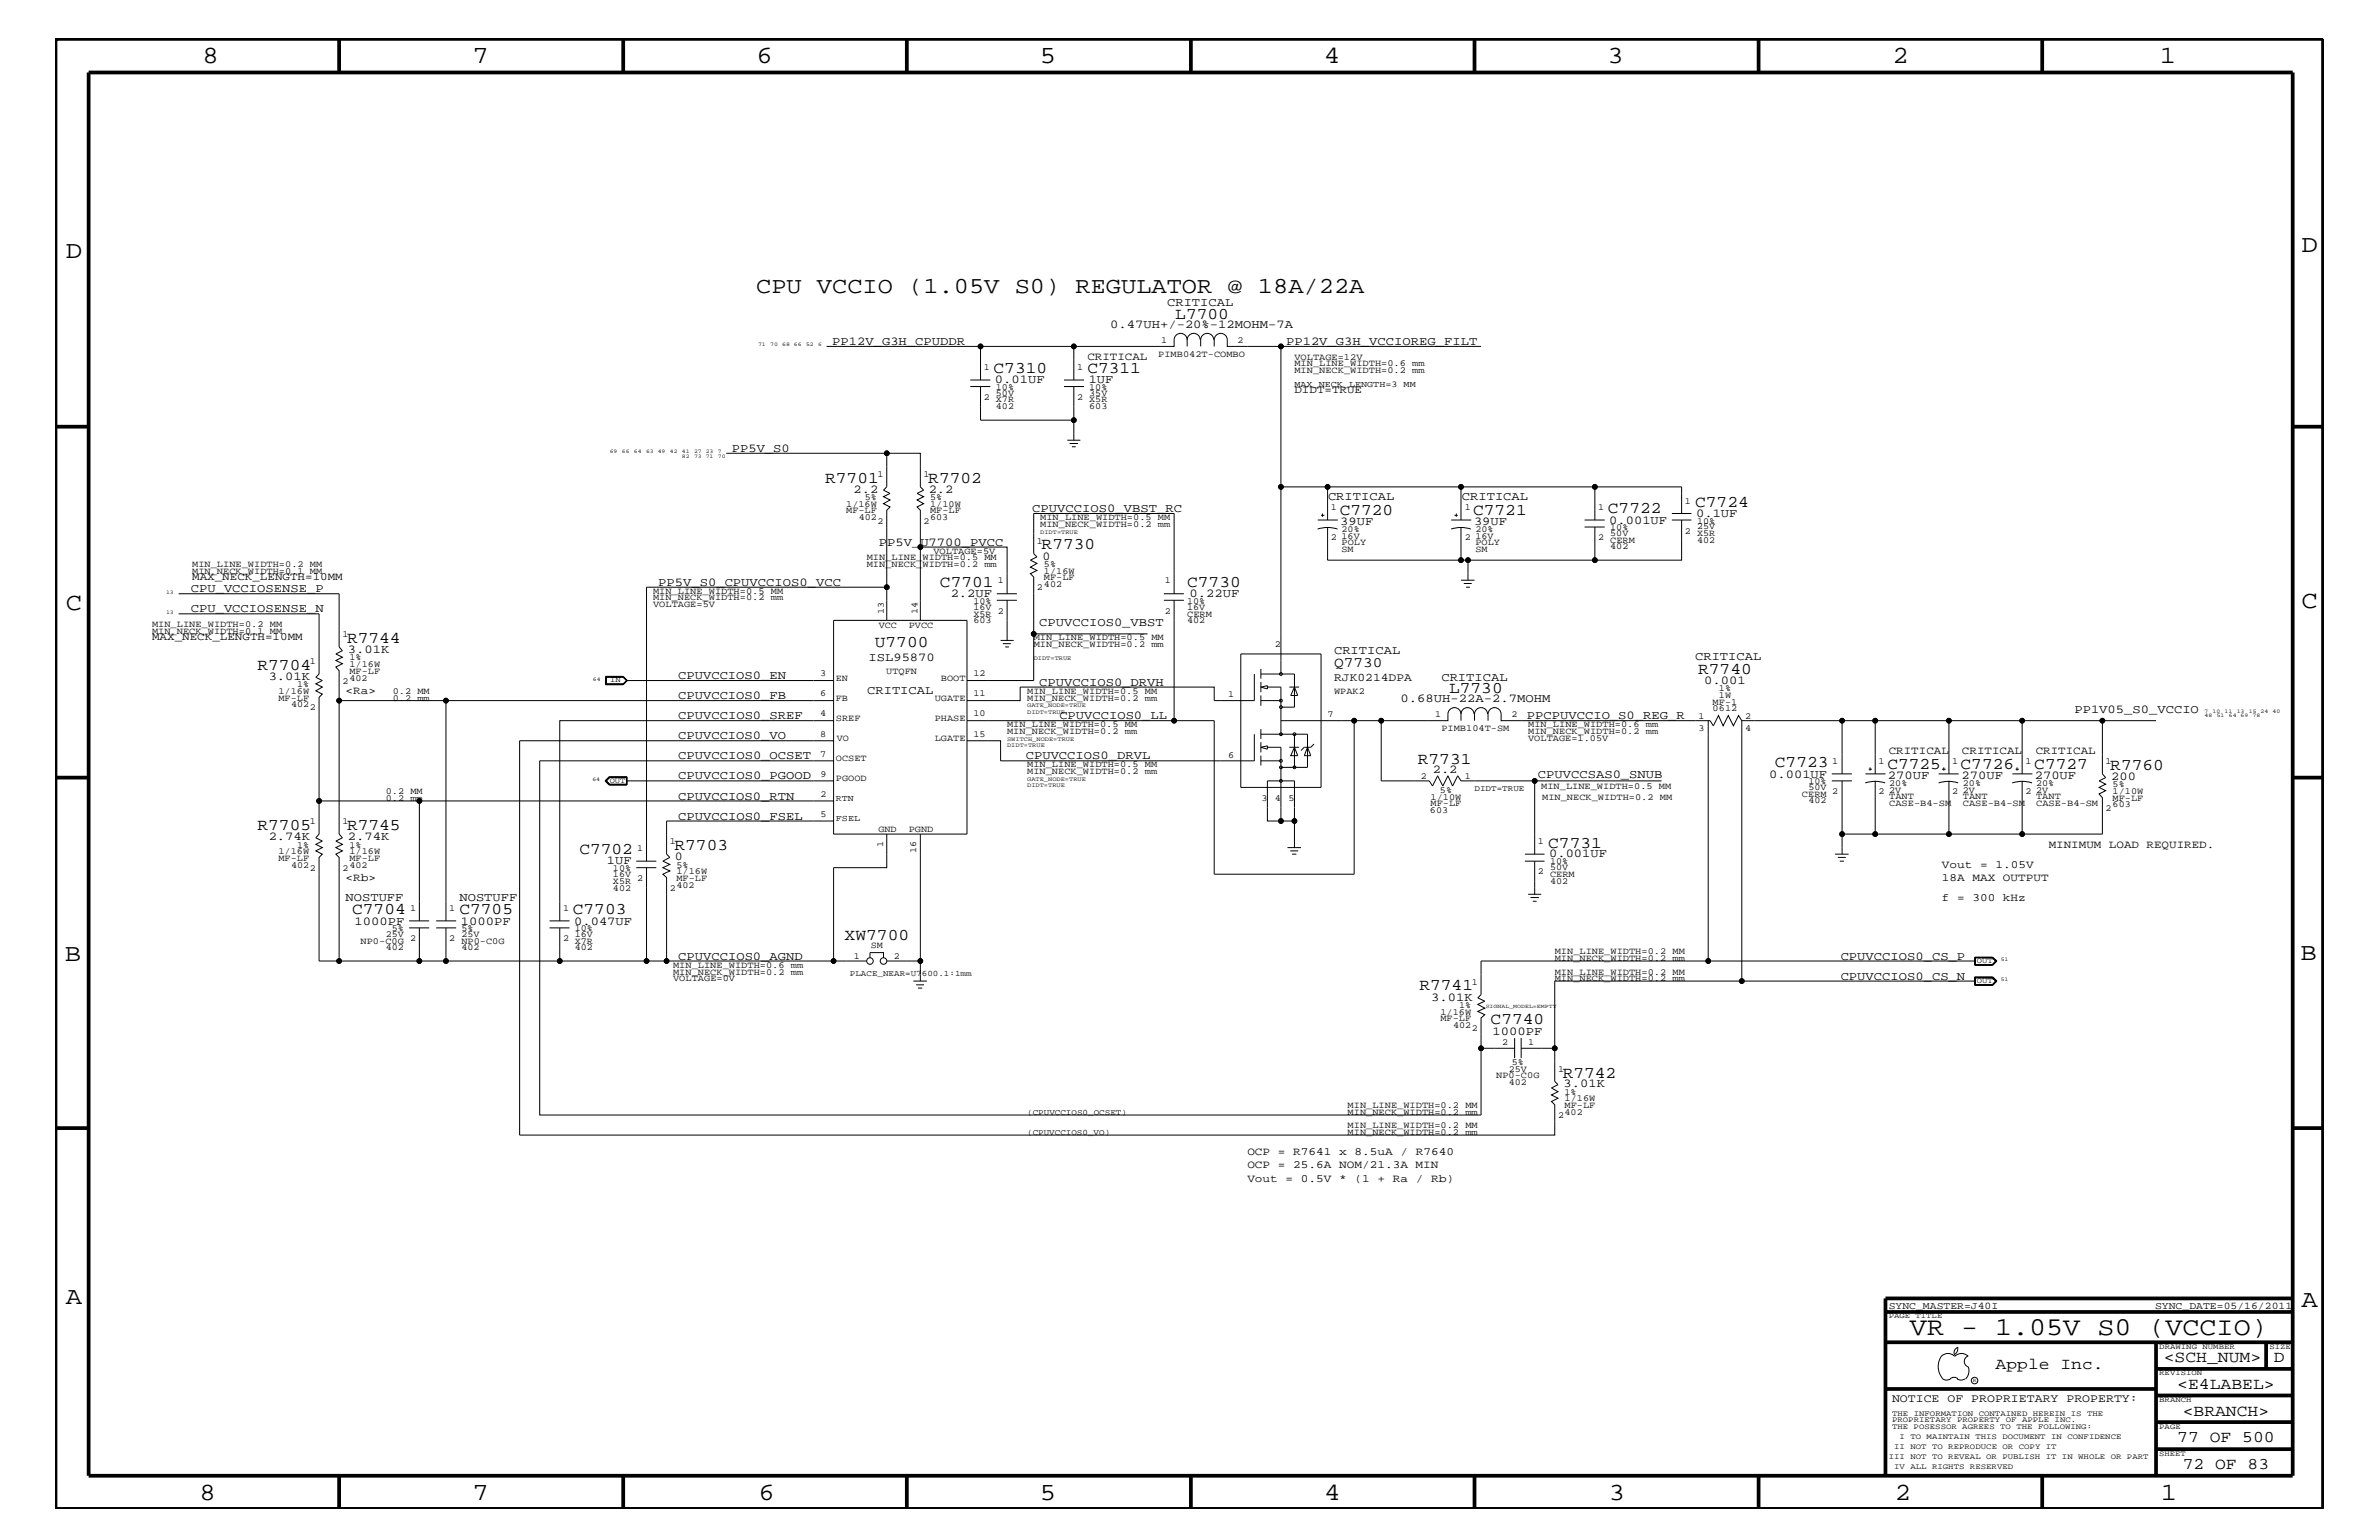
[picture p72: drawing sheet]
<svg xmlns="http://www.w3.org/2000/svg" width="432mm" height="279mm" viewBox="0 0 432 279" stroke-linecap="round" stroke-linejoin="round" font-family="sans-serif">
<defs><g id="words">
<text font-size="4.7" x="346.7" y="242.3">VR - 1.05V S0 (VCCIO)</text>
<g font-size="4.5">
<text x="36.7" y="11.5">8</text>
<text x="85.8" y="11.5">7</text>
<text x="137.3" y="11.5">6</text>
<text x="188.7" y="11.5">5</text>
<text x="240.3" y="11.5">4</text>
<text x="291.8" y="11.5">3</text>
<text x="343.5" y="11.5">2</text>
<text x="392" y="11.5">1</text>
<text x="11.9" y="46.8">D</text>
<text x="417.7" y="45.7">D</text>
<text x="11.9" y="110.6">C</text>
<text x="417.7" y="110.3">C</text>
<text x="11.8" y="174.3">B</text>
<text x="417.6" y="174.2">B</text>
<text x="11.9" y="236.7">A</text>
<text x="417.7" y="237.1">A</text>
<text x="36.2" y="272.1">8</text>
<text x="85.8" y="272.1">7</text>
<text x="137.7" y="272.1">6</text>
<text x="188.7" y="272.1">5</text>
<text x="240.4" y="272.1">4</text>
<text x="292" y="272.1">3</text>
<text x="343.9" y="272.1">2</text>
<text x="392.2" y="272.1">1</text>
</g>
<text font-size="4.1" x="137.2" y="53.2">CPU VCCIO (1.05V S0) REGULATOR @ 18A/22A</text>
<g font-size="3">
<text x="213.3" y="57.9">L7700</text>
<text x="180.3" y="67.7">C7310</text>
<text x="197.4" y="67.7">C7311</text>
<text x="149.8" y="87.6">R7701</text>
<text x="168.5" y="87.6">R7702</text>
<text x="243.2" y="93.5">C7720</text>
<text x="267.4" y="93.5">C7721</text>
<text x="291.8" y="93.2">C7722</text>
<text x="307.7" y="92">C7724</text>
<text x="189.1" y="99.7">R7730</text>
<text x="170.6" y="106.5">C7701</text>
<text x="215.5" y="106.5">C7730</text>
<text x="63" y="116.7">R7744</text>
<text x="158.8" y="117.4">U7700</text>
<text x="46.7" y="121.5">R7704</text>
<text x="263" y="125.8">L7730</text>
<text x="308.2" y="122.4">R7740</text>
<text x="257.3" y="138.6">R7731</text>
<text x="322.2" y="139.2">C7723</text>
<text x="342.6" y="139.6">C7725</text>
<text x="355.9" y="139.6">C7726</text>
<text x="369.2" y="139.6">C7727</text>
<text x="383" y="139.7">R7760</text>
<text x="46.7" y="150.7">R7705</text>
<text x="63" y="150.7">R7745</text>
<text x="105.2" y="155">C7702</text>
<text x="122.4" y="154.3">R7703</text>
<text x="281" y="153.8">C7731</text>
<text x="63.9" y="165.9">C7704</text>
<text x="83.4" y="165.9">C7705</text>
<text x="104" y="165.9">C7703</text>
<text x="153.3" y="170.6">XW7700</text>
<text x="257.6" y="179.7">R7741</text>
<text x="270.6" y="185.9">C7740</text>
<text x="283.6" y="195.5">R7742</text>
<text x="362.2" y="248.4">Apple Inc.</text>
<text x="392.7" y="247.1">&lt;SCH_NUM&gt;</text>
<text x="395.2" y="252">&lt;E4LABEL&gt;</text>
<text x="412.7" y="247.1">D</text>
<text x="396.2" y="256.8">&lt;BRANCH&gt;</text>
<text x="395.2" y="261.6">77 OF 500</text>
<text x="396.2" y="266.6">72 OF 83</text>
</g>
<text font-size="2.6" x="242.1" y="121">Q7730</text>
<g font-size="2.2">
<text x="201.5" y="59.5">0.47UH+/-20%-12MOHM-7A</text>
<text x="211.8" y="55.6">CRITICAL</text>
<text x="151" y="62.6">PP12V_G3H_CPUDDR</text>
<text x="233.4" y="62.6">PP12V_G3H_VCCIOREG_FILT</text>
<text x="180.6" y="69.5">0.01UF</text>
<text x="197.6" y="69.5">1UF</text>
<text x="132.8" y="82">PP5V_S0</text>
<text x="154.9" y="89.4">2.2</text>
<text x="168.6" y="89.4">2.2</text>
<text x="187.4" y="92.9">CPUVCCIOS0_VBST_RC</text>
<text x="241" y="90.7">CRITICAL</text>
<text x="243.2" y="95.2">39UF</text>
<text x="265.3" y="90.7">CRITICAL</text>
<text x="267.5" y="95.2">39UF</text>
<text x="292.1" y="95">0.001UF</text>
<text x="307.8" y="93.8">0.1UF</text>
<text x="159.5" y="99">PP5V_U7700_PVCC</text>
<text x="189.2" y="101.5">0</text>
<text x="34.6" y="107.5">CPU_VCCIOSENSE_P</text>
<text x="119.5" y="106.3">PP5V_S0_CPUVCCIOS0_VCC</text>
<text x="34.6" y="111.1">CPU_VCCIOSENSE_N</text>
<text x="172.6" y="108.3">2.2UF</text>
<text x="188.6" y="113.6">CPUVCCIOS0_VBST</text>
<text x="215.9" y="108.3">0.22UF</text>
<text x="63.2" y="118.5">3.01K</text>
<text x="242.1" y="118.6">CRITICAL</text>
<text x="307.7" y="119.8">CRITICAL</text>
<text x="48.8" y="123.4">3.01K</text>
<text x="123.1" y="123.2">CPUVCCIOS0_EN</text>
<text x="157.4" y="125.9">CRITICAL</text>
<text x="157.6" y="120">ISL95870</text>
<text x="188.6" y="124.4">CPUVCCIOS0_DRVH</text>
<text x="261.6" y="123.5">CRITICAL</text>
<text x="309.3" y="124.1">0.001</text>
<text x="123.1" y="126.9">CPUVCCIOS0_FB</text>
<text x="123.1" y="130.5">CPUVCCIOS0_SREF</text>
<text x="192.3" y="130.5">CPUVCCIOS0_LL</text>
<text x="254.2" y="127.5">0.68UH-22A-2.7MOHM</text>
<text x="277.1" y="130.5">PPCPUVCCIO_S0_REG_R</text>
<text x="376.5" y="129.3">PP1V05_S0_VCCIO</text>
<text x="123.1" y="134.1">CPUVCCIOS0_VO</text>
<text x="123.1" y="137.8">CPUVCCIOS0_OCSET</text>
<text x="186.2" y="137.8">CPUVCCIOS0_DRVL</text>
<text x="123.1" y="141.4">CPUVCCIOS0_PGOOD</text>
<text x="260.1" y="140.3">2.2</text>
<text x="279.1" y="141.2">CPUVCCSAS0_SNUB</text>
<text x="321.1" y="141.1">0.001UF</text>
<text x="342.6" y="141.3">270UF</text>
<text x="356" y="141.3">270UF</text>
<text x="369.3" y="141.3">270UF</text>
<text x="383.2" y="141.5">200</text>
<text x="123.1" y="145.1">CPUVCCIOS0_RTN</text>
<text x="123.1" y="148.7">CPUVCCIOS0_FSEL</text>
<text x="48.8" y="152.4">2.74K</text>
<text x="63.2" y="152.4">2.74K</text>
<text x="281.2" y="155.6">0.001UF</text>
<text x="110.2" y="156.8">1UF</text>
<text x="122.5" y="156.1">0</text>
<text x="62.7" y="163.5">NOSTUFF</text>
<text x="64.3" y="167.8">1000PF</text>
<text x="83.4" y="163.5">NOSTUFF</text>
<text x="83.7" y="167.8">1000PF</text>
<text x="104.2" y="167.8">0.047UF</text>
<text x="123.1" y="174.2">CPUVCCIOS0_AGND</text>
<text x="334.1" y="177.7">CPUVCCIOS0_CS_N</text>
<text x="334.1" y="174.2">CPUVCCIOS0_CS_P</text>
<text x="259.8" y="181.6">3.01K</text>
<text x="270.9" y="187.7">1000PF</text>
<text x="283.8" y="197.3">3.01K</text>
</g>
<g font-size="2.1">
<text x="242.1" y="123.5">RJK0214DPA</text>
<text x="343.4" y="254.4">NOTICE OF PROPRIETARY PROPERTY:</text>
</g>
<g font-size="2">
<text x="197.4" y="65.3">CRITICAL</text>
<text x="234.9" y="71.3">DIDT=TRUE</text>
<text x="34.9" y="105.3">MAX_NECK_LENGTH=10MM</text>
<text x="27.6" y="116.2">MAX_NECK_LENGTH=10MM</text>
<text x="62.7" y="125.9">&lt;Ra&gt;</text>
<text x="342.8" y="136.8">CRITICAL</text>
<text x="356.1" y="136.8">CRITICAL</text>
<text x="369.5" y="136.8">CRITICAL</text>
<text x="371.9" y="153.8">MINIMUM LOAD REQUIRED.</text>
<text x="62.7" y="159.9">&lt;Rb&gt;</text>
<text x="352.5" y="157.4">Vout = 1.05V</text>
<text x="352.5" y="159.9">18A MAX OUTPUT</text>
<text x="352.5" y="163.5">f = 300 kHz</text>
<text x="226.4" y="209.6">OCP = R7641 x 8.5uA / R7640</text>
<text x="226.4" y="214.4">Vout = 0.5V * (1 + Ra / Rb)</text>
<text x="226.4" y="211.9">OCP = 25.6A NOM/21.3A MIN</text>
</g>
<g font-size="1.9">
<text x="342.8" y="237.4">SYNC_MASTER=J40I</text>
<text x="391.2" y="237.4">SYNC_DATE=05/16/2011</text>
</g>
<g font-size="1.7">
<text x="210.2" y="64.8">PIMB042T-COMBO</text>
<text x="210.7" y="62.3">1</text>
<text x="224.6" y="62.3">2</text>
<text x="234.9" y="65.3">VOLTAGE=12V</text>
<text x="178.6" y="67.1">1</text>
<text x="180.8" y="71.8">50V</text>
<text x="180.8" y="70.7">10%</text>
<text x="195.5" y="67.1">1</text>
<text x="197.7" y="70.7">10%</text>
<text x="197.7" y="71.8">35V</text>
<text x="234.9" y="66.5">MIN_LINE_WIDTH=0.6 mm</text>
<text x="234.9" y="67.7">MIN_NECK_WIDTH=0.2 mm</text>
<text x="178.6" y="72.6">2</text>
<text x="180.8" y="74.3">402</text>
<text x="180.8" y="73">X7R</text>
<text x="195.5" y="72.6">2</text>
<text x="197.7" y="73">X5R</text>
<text x="197.7" y="74.3">603</text>
<text x="159.3" y="86.5">1</text>
<text x="167.6" y="86.5">1</text>
<text x="153.6" y="92">1/16W</text>
<text x="153.6" y="93.2">MF-LF</text>
<text x="155.9" y="94.3">402</text>
<text x="157" y="90.7">5%</text>
<text x="159.3" y="95">2</text>
<text x="167.6" y="95">2</text>
<text x="168.8" y="92">1/10W</text>
<text x="168.8" y="90.7">5%</text>
<text x="168.8" y="94.3">603</text>
<text x="168.8" y="93.2">MF-LF</text>
<text x="188.8" y="95.6">MIN_NECK_WIDTH=0.2 mm</text>
<text x="188.8" y="94.3">MIN_LINE_WIDTH=0.5 MM</text>
<text x="241.6" y="92.6">1</text>
<text x="265.9" y="92.6">1</text>
<text x="290.1" y="92.6">1</text>
<text x="305.8" y="91.4">1</text>
<text x="308" y="95">10%</text>
<text x="157.3" y="101.6">MIN_LINE_WIDTH=0.5 MM</text>
<text x="169.4" y="100.4">VOLTAGE=5V</text>
<text x="188.2" y="98.7">1</text>
<text x="241.6" y="98">2</text>
<text x="243.5" y="96.5">20%</text>
<text x="243.5" y="97.7">16V</text>
<text x="243.5" y="100.1">SM</text>
<text x="243.5" y="98.8">POLY</text>
<text x="265.9" y="98">2</text>
<text x="267.8" y="96.5">20%</text>
<text x="267.8" y="97.7">16V</text>
<text x="267.8" y="100.1">SM</text>
<text x="267.8" y="98.8">POLY</text>
<text x="290.1" y="98">2</text>
<text x="292.3" y="97.3">50V</text>
<text x="292.3" y="98.5">CERM</text>
<text x="292.3" y="99.7">402</text>
<text x="292.3" y="96.2">10%</text>
<text x="305.8" y="96.8">2</text>
<text x="308" y="96">25V</text>
<text x="308" y="97.3">X5R</text>
<text x="308" y="98.5">402</text>
<text x="34.9" y="104.1">MIN_NECK_WIDTH=0.1 MM</text>
<text x="34.9" y="102.9">MIN_LINE_WIDTH=0.2 MM</text>
<text x="118.5" y="107.7">MIN_LINE_WIDTH=0.5 MM</text>
<text x="157.3" y="102.9">MIN_NECK_WIDTH=0.2 mm</text>
<text x="181.1" y="105.9">1</text>
<text x="188.2" y="107.1">2</text>
<text x="189.5" y="104.1">1/16W</text>
<text x="189.5" y="102.9">5%</text>
<text x="189.5" y="105.3">MF-LF</text>
<text x="189.5" y="106.5">402</text>
<text x="211.4" y="105.9">1</text>
<text x="27.6" y="113.7">MIN_LINE_WIDTH=0.2 MM</text>
<text x="118.5" y="108.9">MIN_NECK_WIDTH=0.2 mm</text>
<text x="118.5" y="110.2">VOLTAGE=5V</text>
<text x="159.5" y="114">VCC</text>
<text x="160.4" y="111.4" transform="rotate(-90 160.4 111.4)">13</text>
<text x="164.9" y="114">PVCC</text>
<text x="166.5" y="111.4" transform="rotate(-90 166.5 111.4)">14</text>
<text x="176.7" y="110.6">16V</text>
<text x="176.7" y="113.1">603</text>
<text x="176.7" y="111.9">X5R</text>
<text x="176.7" y="109.5">10%</text>
<text x="181.1" y="111.4">2</text>
<text x="211.4" y="111.4">2</text>
<text x="215.5" y="110.6">16V</text>
<text x="215.5" y="111.9">CERM</text>
<text x="215.5" y="113.1">402</text>
<text x="215.5" y="109.5">10%</text>
<text x="27.6" y="115">MIN_NECK_WIDTH=0.1 MM</text>
<text x="62.1" y="115.6">1</text>
<text x="63.4" y="119.8">1%</text>
<text x="187.6" y="117.4">MIN_NECK_WIDTH=0.2 mm</text>
<text x="187.6" y="116.2">MIN_LINE_WIDTH=0.5 MM</text>
<text x="231.4" y="117.4">2</text>
<text x="50.5" y="125.9">1/16W</text>
<text x="53.9" y="124.7">1%</text>
<text x="56.2" y="120.4">1</text>
<text x="62.1" y="124.1">2</text>
<text x="63.4" y="121">1/16W</text>
<text x="63.4" y="122.3">MF-LF</text>
<text x="63.4" y="123.5">402</text>
<text x="71.3" y="125.9">0.2 MM</text>
<text x="148.8" y="122.7">3</text>
<text x="151.7" y="123.5">EN</text>
<text x="160.9" y="122.3">UTQFN</text>
<text x="170.8" y="123.5">BOOT</text>
<text x="176.7" y="122.7">12</text>
<text x="186.4" y="125.9">MIN_LINE_WIDTH=0.5 MM</text>
<text x="242.1" y="125.9">WPAK2</text>
<text x="312" y="125.4">1%</text>
<text x="50.5" y="127.1">MF-LF</text>
<text x="52.8" y="128.3">402</text>
<text x="56.2" y="128.9">2</text>
<text x="71.3" y="127.1">0.2 mm</text>
<text x="148.8" y="130">4</text>
<text x="148.8" y="126.4">6</text>
<text x="151.7" y="130.8">SREF</text>
<text x="151.7" y="127.1">FB</text>
<text x="169.7" y="127.1">UGATE</text>
<text x="169.7" y="130.8">PHASE</text>
<text x="176.7" y="126.4">11</text>
<text x="176.7" y="130">10</text>
<text x="182.8" y="131.9">MIN_LINE_WIDTH=0.5 MM</text>
<text x="186.4" y="127.1">MIN_NECK_WIDTH=0.2 mm</text>
<text x="222.9" y="126.5">1</text>
<text x="241" y="130.2">7</text>
<text x="260.5" y="130.2">1</text>
<text x="274.3" y="130.2">2</text>
<text x="277.4" y="131.9">MIN_LINE_WIDTH=0.6 mm</text>
<text x="308.3" y="130.4">1</text>
<text x="310.9" y="129.1">0612</text>
<text x="310.9" y="127.9">MF-1</text>
<text x="312" y="126.6">1W</text>
<text x="316.7" y="130.4">2</text>
<text x="148.8" y="133.6">8</text>
<text x="148.8" y="137.3">7</text>
<text x="151.9" y="134.4">VO</text>
<text x="169.7" y="134.4">LGATE</text>
<text x="176.7" y="133.6">15</text>
<text x="182.8" y="133.2">MIN_NECK_WIDTH=0.2 mm</text>
<text x="222.9" y="137.4">6</text>
<text x="261.6" y="132.7">PIMB104T-SM</text>
<text x="277.4" y="133.2">MIN_NECK_WIDTH=0.2 mm</text>
<text x="277.4" y="134.4">VOLTAGE=1.05V</text>
<text x="308.3" y="132.7">3</text>
<text x="316.7" y="132.7">4</text>
<text x="148.9" y="140.9">9</text>
<text x="151.7" y="141.7">PGOOD</text>
<text x="151.7" y="138">OCSET</text>
<text x="186.4" y="140.4">MIN_NECK_WIDTH=0.2 mm</text>
<text x="186.4" y="139.2">MIN_LINE_WIDTH=0.5 MM</text>
<text x="257.9" y="141.3">2</text>
<text x="261.4" y="143.9">5%</text>
<text x="265.9" y="141.3">1</text>
<text x="279.7" y="143.2">MIN_LINE_WIDTH=0.5 MM</text>
<text x="328.3" y="143.4">50V</text>
<text x="328.3" y="142.3">10%</text>
<text x="332.6" y="138.6">1</text>
<text x="341" y="138.6">1</text>
<text x="342.9" y="142.6">20%</text>
<text x="342.9" y="143.9">2V</text>
<text x="354.3" y="138.6">1</text>
<text x="356.3" y="142.6">20%</text>
<text x="356.3" y="143.9">2V</text>
<text x="367.6" y="138.6">1</text>
<text x="369.6" y="142.6">20%</text>
<text x="369.6" y="143.9">2V</text>
<text x="382.2" y="138.6">1</text>
<text x="383.5" y="142.9">5%</text>
<text x="56.2" y="149.5">1</text>
<text x="62.1" y="149.5">1</text>
<text x="70" y="145.3">0.2 mm</text>
<text x="70" y="144">0.2 MM</text>
<text x="148.9" y="144.6">2</text>
<text x="148.9" y="148.2">5</text>
<text x="228.9" y="145.3">3</text>
<text x="231.4" y="145.3">4</text>
<text x="233.8" y="145.3">5</text>
<text x="259.5" y="147.5">603</text>
<text x="259.7" y="145.1">1/10W</text>
<text x="259.7" y="146.2">MF-LF</text>
<text x="279.9" y="145.1">MIN_NECK_WIDTH=0.2 MM</text>
<text x="327.1" y="144.6">CERM</text>
<text x="328.3" y="145.7">402</text>
<text x="332.6" y="144">2</text>
<text x="341" y="144">2</text>
<text x="342.9" y="146.2">CASE-B4-SM</text>
<text x="342.9" y="144.9">TANT</text>
<text x="354.3" y="144">2</text>
<text x="356.3" y="146.2">CASE-B4-SM</text>
<text x="356.3" y="144.9">TANT</text>
<text x="367.6" y="144">2</text>
<text x="369.6" y="146.2">CASE-B4-SM</text>
<text x="369.6" y="144.9">TANT</text>
<text x="382.2" y="147.1">2</text>
<text x="383.5" y="146.5">603</text>
<text x="383.5" y="145.3">MF-LF</text>
<text x="383.5" y="144">1/10W</text>
<text x="50.5" y="155">1/16W</text>
<text x="53.9" y="153.8">1%</text>
<text x="63.4" y="155">1/16W</text>
<text x="63.4" y="153.8">1%</text>
<text x="115.7" y="154.4">1</text>
<text x="121.6" y="153.2">1</text>
<text x="159.4" y="150.9">GND</text>
<text x="160.3" y="153.7" transform="rotate(-90 160.3 153.7)">1</text>
<text x="164.9" y="150.9">PGND</text>
<text x="166.3" y="154.8" transform="rotate(-90 166.3 154.8)">16</text>
<text x="279.1" y="153.2">1</text>
<text x="50.5" y="156.2">MF-LF</text>
<text x="52.8" y="157.4">402</text>
<text x="56.2" y="158">2</text>
<text x="62.1" y="158">2</text>
<text x="63.4" y="156.2">MF-LF</text>
<text x="63.4" y="157.4">402</text>
<text x="111.3" y="159.1">16V</text>
<text x="111.3" y="160.3">X5R 2</text>
<text x="111.3" y="161.6">402</text>
<text x="111.3" y="158">10%</text>
<text x="121.6" y="161.7">2</text>
<text x="122.8" y="158.6">1/16W</text>
<text x="122.8" y="157.4">5%</text>
<text x="122.8" y="159.9">MF-LF</text>
<text x="122.8" y="161.1">402</text>
<text x="279.1" y="158.6">2</text>
<text x="281.3" y="157.9">50V</text>
<text x="281.3" y="159.1">CERM</text>
<text x="281.3" y="160.3">402</text>
<text x="281.3" y="156.8">10%</text>
<text x="74.4" y="165.3">1</text>
<text x="81.5" y="165.3">1</text>
<text x="102.2" y="165.3">1</text>
<text x="65.4" y="171.2">NP0-C0G</text>
<text x="70" y="170">25V</text>
<text x="70" y="172.4">402</text>
<text x="71.1" y="168.9">5%</text>
<text x="74.4" y="170.7">2</text>
<text x="81.5" y="170.7">2</text>
<text x="83.7" y="170">25V</text>
<text x="83.7" y="168.9">5%</text>
<text x="83.7" y="171.2">NP0-C0G</text>
<text x="83.7" y="172.4">402</text>
<text x="102.2" y="170.7">2</text>
<text x="104.3" y="170">16V</text>
<text x="104.3" y="171.2">X7R</text>
<text x="104.3" y="172.4">402</text>
<text x="104.3" y="168.9">10%</text>
<text x="158.1" y="172">SM</text>
<text x="282.2" y="173.2">MIN_LINE_WIDTH=0.2 MM</text>
<text x="122.2" y="176.8">MIN_NECK_WIDTH=0.2 mm</text>
<text x="122.2" y="175.6">MIN_LINE_WIDTH=0.6 mm</text>
<text x="122.2" y="178">VOLTAGE=0V</text>
<text x="155" y="174">1</text>
<text x="162.3" y="174">2</text>
<text x="267.1" y="178.7">1</text>
<text x="282.2" y="174.4">MIN_NECK_WIDTH=0.2 mm</text>
<text x="282.2" y="178">MIN_NECK_WIDTH=0.2 mm</text>
<text x="282.2" y="176.8">MIN_LINE_WIDTH=0.2 MM</text>
<text x="261.5" y="184.1">1/16W</text>
<text x="261.5" y="185.3">MF-LF</text>
<text x="264.8" y="182.9">1%</text>
<text x="263.7" y="186.5">402</text>
<text x="267.1" y="187.1">2</text>
<text x="272.6" y="189.5">2</text>
<text x="277.4" y="189.5">1</text>
<text x="271.6" y="195.6">NP0-C0G</text>
<text x="273.9" y="194.4">25V</text>
<text x="273.9" y="196.8">402</text>
<text x="274.4" y="193.2">5%</text>
<text x="282.8" y="194.4">1</text>
<text x="244.6" y="202.3">MIN_NECK_WIDTH=0.2 mm</text>
<text x="244.6" y="201">MIN_LINE_WIDTH=0.2 MM</text>
<text x="282.8" y="202.9">2</text>
<text x="284" y="199.8">1/16W</text>
<text x="284" y="198.7">1%</text>
<text x="284" y="201">MF-LF</text>
<text x="284" y="202.3">402</text>
<text x="244.6" y="205.9">MIN_NECK_WIDTH=0.2 mm</text>
<text x="244.6" y="204.7">MIN_LINE_WIDTH=0.2 MM</text>
</g>
<g font-size="1.6">
<text x="234.9" y="70.1">MAX_NECK_LENGTH=3 MM</text>
<text x="151.7" y="145.3">RTN</text>
<text x="151.7" y="149">FSEL</text>
</g>
<g font-size="1.5">
<text x="267.6" y="143.5">DIDT=TRUE</text>
<text x="154.3" y="177.1">PLACE_NEAR=U7600.1:1mm</text>
<text x="186.4" y="202.3">(CPUVCCIOS0_OCSET)</text>
<text x="186.4" y="205.9">(CPUVCCIOS0_VO)</text>
</g>
<g font-size="1.4">
<text x="110.7" y="123.8">IN</text>
<text x="110.7" y="142">OUT</text>
<text x="358.8" y="174.8">OUT</text>
<text x="358.8" y="178.4">OUT</text>
<text x="342.8" y="239.2">PAGE TITLE</text>
<text x="391.9" y="244.7">DRAWING NUMBER</text>
<text x="411.9" y="244.7">SIZE</text>
<text x="391.9" y="249.5">REVISION</text>
<text x="343.4" y="256.8">THE INFORMATION CONTAINED HEREIN IS THE</text>
<text x="391.9" y="254.4">BRANCH</text>
<text x="343.4" y="258">PROPRIETARY PROPERTY OF APPLE INC.</text>
<text x="343.4" y="259.3">THE POSESSOR AGREES TO THE FOLLOWING:</text>
<text x="343.8" y="262.9">II NOT TO REPRODUCE OR COPY IT</text>
<text x="344.8" y="261.1">I TO MAINTAIN THIS DOCUMENT IN CONFIDENCE</text>
<text x="391.9" y="259.3">PAGE</text>
<text x="342.8" y="264.7">III NOT TO REVEAL OR PUBLISH IT IN WHOLE OR PART</text>
<text x="343.8" y="266.6">IV ALL RIGHTS RESERVED</text>
<text x="391.9" y="264.1">SHEET</text>
</g>
<g font-size="1.1">
<text x="188.8" y="96.8">DIDT=TRUE</text>
<text x="187.6" y="119.8">DIDT=TRUE</text>
<text x="186.4" y="128.3">GATE_NODE=TRUE</text>
<text x="186.4" y="129.6">DIDT=TRUE</text>
<text x="182.8" y="135.6">DIDT=TRUE</text>
<text x="182.8" y="134.4">SWITCH_NODE=TRUE</text>
<text x="186.4" y="141.7">GATE_NODE=TRUE</text>
<text x="186.4" y="142.9">DIDT=TRUE</text>
</g>
<g font-size="1">
<text x="137.6" y="62.9">71</text>
<text x="139.8" y="62.9">70</text>
<text x="142" y="62.9">68 66</text>
<text x="146.3" y="62.9">52</text>
<text x="148.5" y="62.9">6</text>
<text x="110.7" y="82.2">69</text>
<text x="112.9" y="82.2">66</text>
<text x="115.1" y="82.2">64</text>
<text x="117.3" y="82.2">63 49</text>
<text x="121.6" y="82.2">42</text>
<text x="123.8" y="82.2">41</text>
<text x="123.8" y="83.2">82</text>
<text x="126" y="83.2">73 71</text>
<text x="126" y="82.2">27 23</text>
<text x="130.3" y="83.2">70</text>
<text x="130.3" y="82.2">7</text>
<text x="30.1" y="107.7">13</text>
<text x="30.1" y="111.4">13</text>
<text x="107.6" y="123.5">64</text>
<text x="400.1" y="130.2">48</text>
<text x="400.1" y="129.3">7</text>
<text x="401.6" y="129.3">10</text>
<text x="402.3" y="130.2">51</text>
<text x="403.8" y="129.3">11</text>
<text x="404.5" y="130.2">64 69</text>
<text x="406" y="129.3">13</text>
<text x="408.2" y="129.3">15 24</text>
<text x="408.9" y="130.2">78</text>
<text x="412.5" y="129.3">40</text>
<text x="107.5" y="141.7">64</text>
<text x="363.1" y="174.4">51</text>
<text x="363.1" y="178">51</text>
<text x="269.7" y="182.9">SIGNAL_MODEL=EMPTY</text>
<text x="358.1" y="250.7">R</text>
</g>
</g></defs>
<g fill="none" stroke="#000" stroke-width=".18">
<path d="M150 62.9h28v6M176.1 70.1h3.6M176.1 68.9h3.6M178 70.1v6.1h16.9M178 62.9h16.9M193.1 70.1h3.7M193.1 68.9h3.7M193.7 79.9h2.4M194.9 70.1v9.8M215.5 61.7a1.19 1.19 0 0 0-1.2-1.2 1.19 1.19 0 0 0-1.2 1.2v1.2h-18.2v6M215.5 61.7a1.19 1.19 0 0 1 1.2-1.2 1.19 1.19 0 0 1 1.1 1.2M215.5 61.7v1.2"/>
<path d="M220.3 61.7a1.19 1.19 0 0 0-1.2-1.2 1.19 1.19 0 0 0-1.2 1.2v1.2M220.4 62.9v-1.2a1.19 1.19 0 0 1 1.2-1.2 1.19 1.19 0 0 1 1.2 1.2v1.2h46M232.5 62.9v25.4M131.8 82.2h29.2M167 99.3h15.8v8.4M194.1 80.5h1.6M194.6 81.1h.6M239.2 96a5.9 5.9 0 0 1 3.6 0M239.2 94.3h3.6M239.8 93.5h.6M240 93.2v.6M241 88.3h-8.5v34"/>
<path d="M241 95.6v6h24.2M263.4 96a5.8 5.8 0 0 1 3.6 0M263.4 94.3h3.6M264 93.5h.6M264.3 93.2v.6M265.2 95.6v6h1.2v3.7M265.2 88.3h-24.2v6M287.6 94.3h3.7M287.6 95.6h3.7M289.5 88.3h-24.3v6M303.4 94.3h3.6M303.4 93.2h3.6"/>
<path d="M305.2 94.3v7.3h-15.7v-6M305.2 93.2v-4.9h-15.7v6M32.4 107.7h29.2v9.7l.5 .7-1.1 .5 1.1 .6-1.1 .6 1.1 .6-1.1 .6 .6 .7v29.6l.5 .7-1.1 .6 1.1 .6-1.1 .6 1.1 .6-1.1 .6 .6 .6v18.8h-3.7v-18.8l.6-.6-1.2-.6 1.2-.6-1.2-.6 1.2-.6-1.2-.6 .6-.7v-24.8l.6-.6-1.2-.6 1.2-.6-1.2-.6 1.2-.6-1.2-.6 .6-.6v-10.9h-25.5M151.3 112.6h24.2v38.7h-24.2zM161 112.6v-20l.5-.6-1.1-.6 1.1-.7-1.1-.6 1.1-.6-1.1-.6 .6-.6v-6.1h6v6.1l.6 .6-1.1 .6 1.1 .6-1.1 .6 1.1 .7-1.1 .6 .5 .6v20M161 106.5h-43.7v49.7M180.9 108.9h3.7M180.9 107.7h3.7M181.6 116.2h2.4M182 116.8h1.5M182.5 117.4h.6M182.8 108.9v7.3"/>
<path d="M187.6 115v8.5h-12.1M211.2 108.9h3.7M211.2 107.7h3.7M213.1 107.7v-14.5h-25.5v7.2l.6 .6-1.2 .6 1.2 .6-1.2 .7 1.2 .6-1.2 .6 .6 .6v10.3h20.7M213.1 108.9v21.9h-37.6M225.2 118.6h14.6v24.3h-14.6zM265.2 105.3h2.4M265.7 105.9h1.4M266.1 106.5h.7M266.4 101.6h23.1M61.6 127.1h19.3v40M80.9 127.1h70.4"/>
<path d="M109.9 122.7h3.2l.8 .8-.8 .7h-3.2zM110 122.8h3.1l.7 .7-.7 .6h-3.1zM110.1 122.9h3l.6 .6-.6 .6h-3zM113.7 123.5h37.6M151.3 134.4h-57v71.5h187.9v-5.5l-.6-.6 1.2-.6-1.2-.5 1.2-.6-1.2-.7 1.2-.6-.6-.6v-6h-6.1M151.3 130.8h-49.7v36.3M151.3 138h-53.3v64.3h170.8v-12.1M213.1 130.8h7.3v27.8h25.4v-27.8M227.7 133.2v4.8h-46.1v-3.6h-6.1M227.7 122.3v4.8h-7.3v-2.4h-35.2v2.4h-9.7M228.9 122.3h6.1v6h-2.5M228.9 127.1h3.6"/>
<path d="M228.9 121.4v1.7M228.9 123.7v1.9M228.9 126.2v1.8M228.9 132.3v1.8M228.9 134.6v1.9M228.9 137.1v1.8M228.9 124.7l1.1-.3v.6zM228.9 135.6l1.1-.3v.6zM228.9 133.2h8.4v6h-4.8M228.9 138h3.6M230 124.7h2.5v8.5M230 135.6h2.5v13.4"/>
<path d="M232.5 130.8h18.2M234 135.6h1.8M234 124.7h1.8M235 135.6l.5 1.5h-1.2zM235 133.2v6M235 124.7l.5 1.5h-1.2zM237.3 135.6l.6 1.5h-1.2zM238.5 135l-.6 .6h-1.2l-.6 .6M265.2 129.6a1.19 1.19 0 0 0-1.2-1.2 1.19 1.19 0 0 0-1.2 1.2v1.2h-12.1v10.9h8.7l.6 .9 .9-1.9 1 1.9 .9-1.9 .9 1.9 .9-1.9 .6 1h13.4M265.2 129.6a1.19 1.19 0 0 1 1.2-1.2 1.19 1.19 0 0 1 1.1 1.2M265.2 129.6v1.2M270 129.6a1.19 1.19 0 0 0-1.2-1.2 1.19 1.19 0 0 0-1.2 1.2v1.2"/>
<path d="M270.1 130.8v-1.2a1.19 1.19 0 0 1 1.2-1.2 1.19 1.19 0 0 1 1.2 1.2v1.2h37.9l.6 .9 .9-1.9 .9 1.9 .9-1.9 .9 1.9 1-1.9 .5 1h18.2v9.6M310 130.8v43.6h-41.2v6.1l-.6 .5 1.3 .6-1.3 .6 1.3 .7-1.3 .6 1.3 .6-.7 .6v5.5h6.1M316.1 130.8v47.2h-33.9v12.2M334.3 130.8h6.1v9.6M339.2 139.6h.6M339.4 139.2v.6M340.4 130.8h13.3v9.6M352.5 139.6h.6M352.8 139.2v.6M353.7 130.8h13.3v9.6M365.8 139.6h.6M366.1 139.2v.6"/>
<path d="M367 130.8h14.6M391.3 130.8h-9.7v9.6l.6 .7-1.2 .6 1.2 .6-1.2 .6 1.2 .6-1.2 .5 .6 .7v6.6h-14.6M57.9 145.3h18.2M110.6 140.9h3.2v1.5h-3.2l-.8-.7zM110.7 141l-.7 .7 .7 .7M113.7 141.1h-3l-.6 .6 .6 .6h3M113.7 141.7h37.6M113.7 141v1.4M113.8 141h-3.2l-.7 .7 .7 .7h3.2M115.5 157.4h3.6M115.5 156.2h3.6M117.3 157.4v17"/>
<path d="M151.3 149h-30.3v6l.6 .6-1.3 .6 1.3 .6-1.3 .6 1.3 .6-1.3 .6 .7 .6v15.2h-3.7M151.3 145.3h-75.2v21.8M161 151.3v6.1h-9.7v17h6M167 151.3v26.7M233.7 153.8h2.4M234.2 154.4h1.4M234.5 155h.8M235 149h-5v-7.3h5v12.1M276.8 155h3.5M276.8 156.2h3.5M278.6 156.2v6M301.6 141.7h-23v13.3"/>
<path d="M332.5 141.7h3.6M332.5 140.4h3.6M333.1 155h2.4M333.6 155.6h1.4M333.9 156.2h.8M334.3 141.7v9.6h6.1v-9.6M334.3 151.3v3.7M338.6 142a5.9 5.9 0 0 1 3.6 0M338.6 140.4h3.6M340.4 151.3h13.3M351.9 142a5.8 5.8 0 0 1 3.5 0M351.9 140.4h3.6"/>
<path d="M353.7 141.7v9.6h13.3v-9.6M365.2 142a5.9 5.9 0 0 1 3.6 0M365.3 140.4h3.6M74.3 168.3h3.6M74.3 167.1h3.6M76.1 168.3v6.1h-14.5M79.2 168.3h3.6M79.2 167.1h3.6M80.9 168.3v6.1h-4.8M99.7 168.3h3.7M99.7 167.1h3.7M101.6 168.3v6.1h-20.7"/>
<path d="M101.6 174.4h15.7M121 174.4h30.3M157.9 173.8v-1h2.5v1M161 174.4h6M165.8 178h2.4M166.3 178.7h1.4M166.6 179.3h.8M277.4 162.2h2.3M277.8 162.8h1.5M278.2 163.5h.7M310 174.4h48.6M316.1 178h42.5"/>
<path d="M358.4 173.7h3.3l.8 .7-.8 .7h-3.3zM358.4 177.2h3.3l.8 .8-.8 .8h-3.3zM358.5 178.7h3.1M358.5 175h3.1M358.5 173.7v1.4M358.5 178.8v-1.5h3.1l.8 .7-.8 .8M358.5 173.8h3.1M358.5 177.4h3.1M358.6 173.8v1.2M358.6 177.4v1.3M361.6 173.7l.8 .7-.8 .7M361.6 173.8l.7 .6-.7 .6"/>
<path d="M361.6 173.8l.6 .6-.6 .6M361.6 177.4l.7 .6-.7 .7M361.6 177.4l.6 .6-.6 .7M274.9 188.3v3.7M276.1 188.3v3.7M352.3 246.1a1.72 1.72 0 0 1 2.5 0 1.69 1.69 0 0 1 2.4 0M352.4 246a3.2 3.2 0 0 0 .4 4.3l.8 .1 .4-.2M354 250.2l.7-.3 .7 .3M355.2 250.2l.7 .2 .7-.2M355.3 244.4v.3a1.18 1.18 0 0 1-.6 1.1M355.4 244.4a.99 .99 0 0 0-.6 1.4M357.2 246a1.04 1.04 0 0 0-.7 1 1.04 1.04 0 0 0 .7 1"/>
<path d="M357.3 248l.1 .7a2.11 2.11 0 0 1-.6 1.5"/>
<circle cx="178" cy="62.9" r=".42"/>
<circle cx="194.9" cy="76.2" r=".42"/>
<circle cx="194.9" cy="62.9" r=".42"/>
<circle cx="232.5" cy="62.9" r=".42"/>
<circle cx="161" cy="82.2" r=".42"/>
<circle cx="167" cy="99.3" r=".42"/>
<circle cx="232.5" cy="88.3" r=".42"/>
<circle cx="241" cy="88.3" r=".42"/>
<circle cx="265.2" cy="88.3" r=".42"/>
<circle cx="289.5" cy="88.3" r=".42"/>
<circle cx="161" cy="106.5" r=".42"/>
<circle cx="187.6" cy="115" r=".42"/>
<circle cx="265.2" cy="101.6" r=".42"/>
<circle cx="266.4" cy="101.6" r=".42"/>
<circle cx="289.5" cy="101.6" r=".42"/>
<circle cx="61.6" cy="127.1" r=".42"/>
<circle cx="80.9" cy="127.1" r=".42"/>
<circle cx="213.1" cy="130.8" r=".42"/>
<circle cx="232.5" cy="133.2" r=".25"/>
<circle cx="232.5" cy="127.1" r=".25"/>
<circle cx="232.5" cy="139.2" r=".25"/>
<circle cx="232.5" cy="138" r=".25"/>
<circle cx="232.5" cy="122.3" r=".25"/>
<circle cx="232.5" cy="128.3" r=".25"/>
<circle cx="234.9" cy="133.2" r=".25"/>
<circle cx="234.9" cy="139.2" r=".25"/>
<circle cx="245.8" cy="130.8" r=".42"/>
<circle cx="250.7" cy="130.8" r=".42"/>
<circle cx="334.3" cy="130.8" r=".42"/>
<circle cx="340.4" cy="130.8" r=".42"/>
<circle cx="353.7" cy="130.8" r=".42"/>
<circle cx="367" cy="130.8" r=".42"/>
<circle cx="381.6" cy="130.8" r=".42"/>
<circle cx="57.9" cy="145.3" r=".42"/>
<circle cx="76.1" cy="145.3" r=".42"/>
<circle cx="232.5" cy="149" r=".42"/>
<circle cx="232.5" cy="141.7" r=".25"/>
<circle cx="234.9" cy="149" r=".42"/>
<circle cx="278.6" cy="141.7" r=".42"/>
<circle cx="334.3" cy="151.3" r=".42"/>
<circle cx="340.4" cy="151.3" r=".42"/>
<circle cx="353.7" cy="151.3" r=".42"/>
<circle cx="367" cy="151.3" r=".42"/>
<circle cx="61.6" cy="174.4" r=".42"/>
<circle cx="76.1" cy="174.4" r=".42"/>
<circle cx="80.9" cy="174.4" r=".42"/>
<circle cx="101.6" cy="174.4" r=".42"/>
<circle cx="117.3" cy="174.4" r=".42"/>
<circle cx="121" cy="174.4" r=".42"/>
<circle cx="151.3" cy="174.4" r=".42"/>
<circle cx="157.9" cy="174.4" r=".59"/>
<circle cx="160.4" cy="174.4" r=".59"/>
<circle cx="167" cy="174.4" r=".42"/>
<circle cx="310" cy="174.4" r=".42"/>
<circle cx="316.1" cy="178" r=".42"/>
<circle cx="268.8" cy="190.2" r=".42"/>
<circle cx="282.2" cy="190.2" r=".42"/>
<circle cx="358.4" cy="250.5" r=".59"/>
</g>
<g fill="none" stroke="#000" stroke-width=".68" stroke-linecap="butt">
<path d="M10.1 7.1h411.5v266.7h-411.5zM16.1 13.2h400v254.5h-400zM61.6 7.1v6.1M113.1 7.1v6.1M164.6 7.1v6.1M216.2 7.1v6.1M267.6 7.1v6.1M319.2 7.1v6.1M370.7 7.1v6.1M10.1 77.4h6M416.1 77.4h5.5M10.1 141.1h6"/>
<path d="M416.1 141.1h5.5M10.1 204.7h6M416.1 204.7h5.5M342.2 238h73.9M416.1 235.6h-73.9v32.1M342.2 243.5h73.9M342.2 252h49.1M391.3 248.4h24.8M391.3 243.5v24.2M391.3 258h24.8M391.3 253.2h24.8M411.3 243.5v4.9"/>
<path d="M61.6 267.7v6.1M113.1 267.7v6.1M164.6 267.7v6.1M216.2 268v5.8M267.6 267.7v6.1M319.2 267.7v6.1M370.7 267.7v6.1M391.3 262.9h24.8"/>
</g>
<g fill="#000">
<circle cx="178" cy="62.9" r=".42"/>
<circle cx="194.9" cy="76.2" r=".42"/>
<circle cx="194.9" cy="62.9" r=".42"/>
<circle cx="232.5" cy="62.9" r=".42"/>
<circle cx="161" cy="82.2" r=".42"/>
<circle cx="167" cy="99.3" r=".42"/>
<circle cx="232.5" cy="88.3" r=".42"/>
<circle cx="241" cy="88.3" r=".42"/>
<circle cx="265.2" cy="88.3" r=".42"/>
<circle cx="289.5" cy="88.3" r=".42"/>
<circle cx="161" cy="106.5" r=".42"/>
<circle cx="187.6" cy="115" r=".42"/>
<circle cx="265.2" cy="101.6" r=".42"/>
<circle cx="266.4" cy="101.6" r=".42"/>
<circle cx="289.5" cy="101.6" r=".42"/>
<circle cx="61.6" cy="127.1" r=".42"/>
<circle cx="80.9" cy="127.1" r=".42"/>
<circle cx="213.1" cy="130.8" r=".42"/>
<circle cx="245.8" cy="130.8" r=".42"/>
<circle cx="250.7" cy="130.8" r=".42"/>
<circle cx="334.3" cy="130.8" r=".42"/>
<circle cx="340.4" cy="130.8" r=".42"/>
<circle cx="353.7" cy="130.8" r=".42"/>
<circle cx="367" cy="130.8" r=".42"/>
<circle cx="381.6" cy="130.8" r=".42"/>
<circle cx="57.9" cy="145.3" r=".42"/>
<circle cx="76.1" cy="145.3" r=".42"/>
<circle cx="232.5" cy="149" r=".42"/>
<circle cx="234.9" cy="149" r=".42"/>
<circle cx="278.6" cy="141.7" r=".42"/>
<circle cx="334.3" cy="151.3" r=".42"/>
<circle cx="340.4" cy="151.3" r=".42"/>
<circle cx="353.7" cy="151.3" r=".42"/>
<circle cx="367" cy="151.3" r=".42"/>
<circle cx="61.6" cy="174.4" r=".42"/>
<circle cx="76.1" cy="174.4" r=".42"/>
<circle cx="80.9" cy="174.4" r=".42"/>
<circle cx="101.6" cy="174.4" r=".42"/>
<circle cx="117.3" cy="174.4" r=".42"/>
<circle cx="121" cy="174.4" r=".42"/>
<circle cx="151.3" cy="174.4" r=".42"/>
<circle cx="167" cy="174.4" r=".42"/>
<circle cx="310" cy="174.4" r=".42"/>
<circle cx="316.1" cy="178" r=".42"/>
<circle cx="268.8" cy="190.2" r=".42"/>
<circle cx="282.2" cy="190.2" r=".42"/>
</g>
<use href="#words"/>
</svg>
